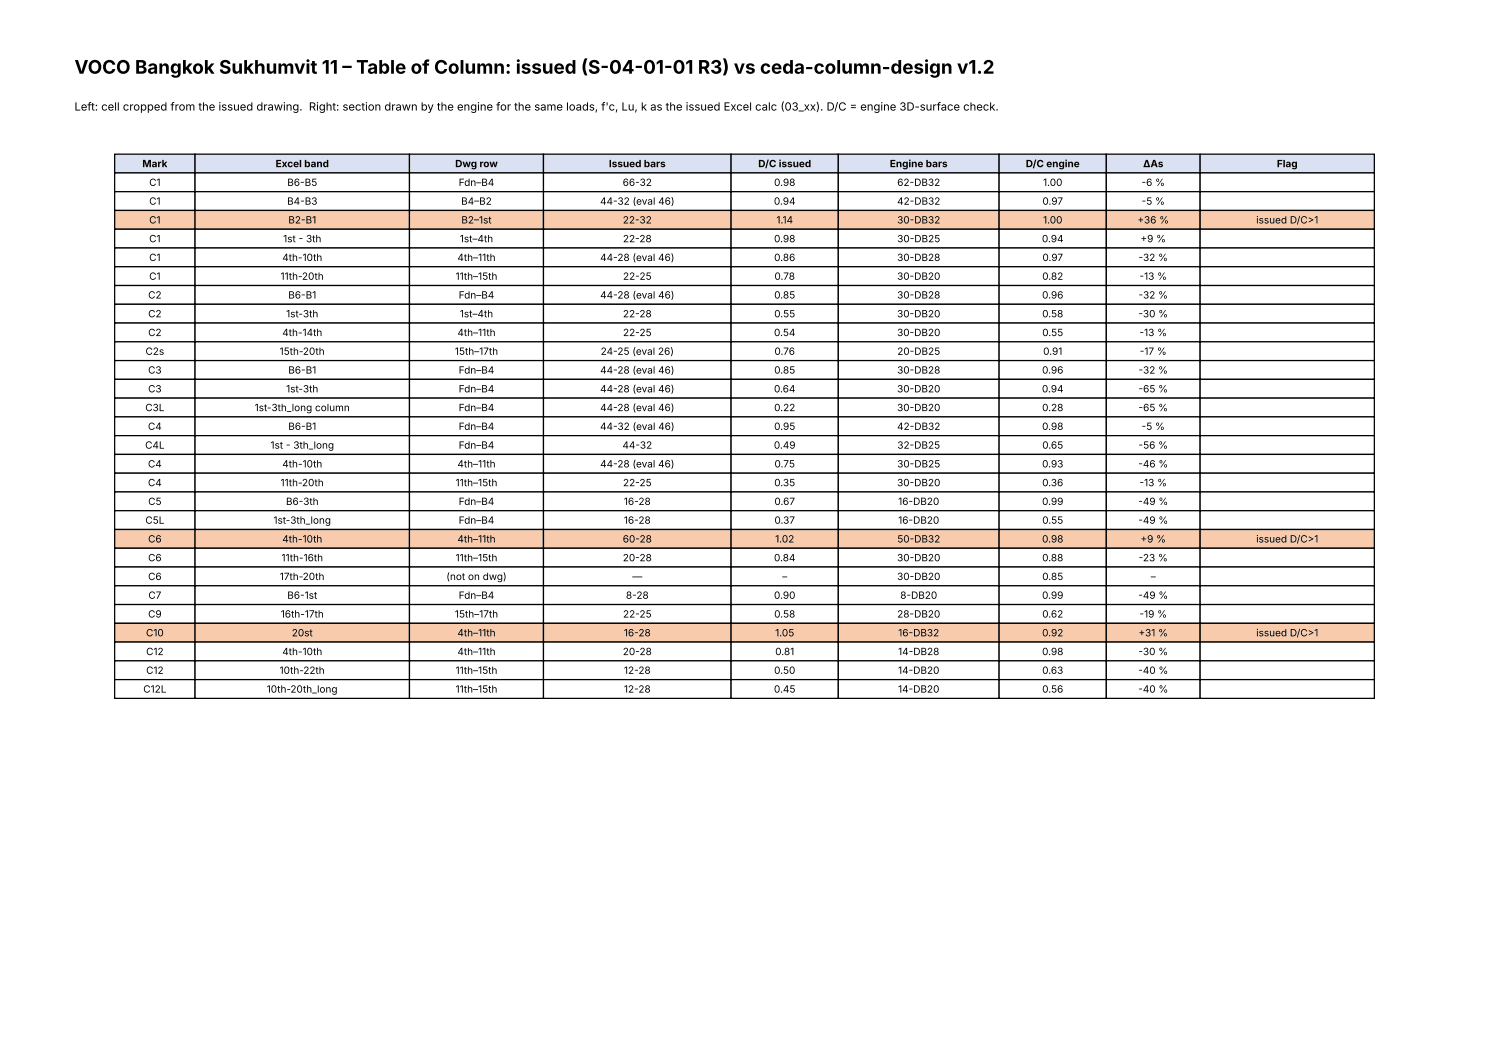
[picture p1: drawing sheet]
<svg xmlns="http://www.w3.org/2000/svg" width="420mm" height="297mm" viewBox="0 0 420 297" stroke-linecap="round" stroke-linejoin="round" font-family="sans-serif">
<defs><g id="words">
<text font-size="5.3" x="21" y="20.8">VOCO Bangkok Sukhumvit 11 – Table of Column: issued (S-04-01-01 R3) vs ceda-column-design v1.2</text>
<text font-size="3.2" x="21" y="31.2">Left: cell cropped from the issued drawing. Right: section drawn by the engine for the same loads, f'c, Lu, k as the issued Excel calc (03_xx). D/C = engine 3D-surface check.</text>
<g font-size="2.8">
<text x="40.1" y="47.1">Mark</text>
<text x="77.8" y="47.1">Excel band</text>
<text x="128.4" y="47.1">Dwg row</text>
<text x="171.8" y="47.1">Issued bars</text>
<text x="213.9" y="47.1">D/C issued</text>
<text x="251.1" y="47.1">Engine bars</text>
<text x="289.4" y="47.1">D/C engine</text>
<text x="322.5" y="47.1">ΔAs</text>
<text x="360.3" y="47.1">Flag</text>
<text x="42.1" y="52.4">C1</text>
<text x="81.1" y="52.4">B6-B5</text>
<text x="129.4" y="52.4">Fdn–B4</text>
<text x="175.7" y="52.4">66-32</text>
<text x="218.4" y="52.4">0.98</text>
<text x="253.2" y="52.4">62-DB32</text>
<text x="294.3" y="52.4">1.00</text>
<text x="322.1" y="52.4">-6 %</text>
<text x="42.1" y="57.7">C1</text>
<text x="81" y="57.7">B4-B3</text>
<text x="130.1" y="57.7">B4–B2</text>
<text x="169.3" y="57.7">44-32 (eval 46)</text>
<text x="218.4" y="57.7">0.94</text>
<text x="253.1" y="57.7">42-DB32</text>
<text x="294.1" y="57.7">0.97</text>
<text x="322.1" y="57.7">-5 %</text>
<text x="42.1" y="63">C1</text>
<text x="81.4" y="63">B2-B1</text>
<text x="130.2" y="63">B2–1st</text>
<text x="175.7" y="63">22-32</text>
<text x="219.1" y="63">1.14</text>
<text x="253.1" y="63">30-DB32</text>
<text x="294.3" y="63">1.00</text>
<text x="320.9" y="63">+36 %</text>
<text x="354.4" y="63">issued D/C&gt;1</text>
<text x="42.1" y="68.3">C1</text>
<text x="79.9" y="68.3">1st - 3th</text>
<text x="129.7" y="68.3">1st–4th</text>
<text x="175.8" y="68.3">22-28</text>
<text x="218.4" y="68.3">0.98</text>
<text x="253.1" y="68.3">30-DB25</text>
<text x="294" y="68.3">0.94</text>
<text x="321.8" y="68.3">+9 %</text>
<text x="42.1" y="73.6">C1</text>
<text x="79.6" y="73.6">4th-10th</text>
<text x="129.1" y="73.6">4th–11th</text>
<text x="169.3" y="73.6">44-28 (eval 46)</text>
<text x="218.4" y="73.6">0.86</text>
<text x="253.1" y="73.6">30-DB28</text>
<text x="294.1" y="73.6">0.97</text>
<text x="321.2" y="73.6">-32 %</text>
<text x="42.1" y="78.9">C1</text>
<text x="79.1" y="78.9">11th-20th</text>
<text x="128.5" y="78.9">11th–15th</text>
<text x="175.8" y="78.9">22-25</text>
<text x="218.5" y="78.9">0.78</text>
<text x="253.1" y="78.9">30-DB20</text>
<text x="294.1" y="78.9">0.82</text>
<text x="321.5" y="78.9">-13 %</text>
<text x="41.8" y="84.2">C2</text>
<text x="41.8" y="89.5">C2</text>
<text x="80.7" y="89.5">1st-3th</text>
<text x="81.3" y="84.2">B6-B1</text>
<text x="129.4" y="84.2">Fdn–B4</text>
<text x="129.7" y="89.5">1st–4th</text>
<text x="169.3" y="84.2">44-28 (eval 46)</text>
<text x="175.8" y="89.5">22-28</text>
<text x="218.4" y="84.2">0.85</text>
<text x="218.4" y="89.5">0.55</text>
<text x="253.1" y="89.5">30-DB20</text>
<text x="253.1" y="84.2">30-DB28</text>
<text x="294" y="84.2">0.96</text>
<text x="294" y="89.5">0.58</text>
<text x="321.2" y="89.5">-30 %</text>
<text x="321.2" y="84.2">-32 %</text>
<text x="41.8" y="94.8">C2</text>
<text x="79.6" y="94.8">4th-14th</text>
<text x="129.1" y="94.8">4th–11th</text>
<text x="175.8" y="94.8">22-25</text>
<text x="218.4" y="94.8">0.54</text>
<text x="253.1" y="94.8">30-DB20</text>
<text x="294.1" y="94.8">0.55</text>
<text x="321.5" y="94.8">-13 %</text>
<text x="41.1" y="100.1">C2s</text>
<text x="78.9" y="100.1">15th-20th</text>
<text x="128.3" y="100.1">15th–17th</text>
<text x="169.5" y="100.1">24-25 (eval 26)</text>
<text x="218.5" y="100.1">0.76</text>
<text x="253.2" y="100.1">20-DB25</text>
<text x="294.3" y="100.1">0.91</text>
<text x="321.6" y="100.1">-17 %</text>
<text x="41.8" y="105.4">C3</text>
<text x="81.3" y="105.4">B6-B1</text>
<text x="129.4" y="105.4">Fdn–B4</text>
<text x="169.3" y="105.4">44-28 (eval 46)</text>
<text x="218.4" y="105.4">0.85</text>
<text x="253.1" y="105.4">30-DB28</text>
<text x="294" y="105.4">0.96</text>
<text x="321.2" y="105.4">-32 %</text>
<text x="41.8" y="110.6">C3</text>
<text x="80.7" y="110.6">1st-3th</text>
<text x="129.4" y="110.6">Fdn–B4</text>
<text x="169.3" y="110.6">44-28 (eval 46)</text>
<text x="218.4" y="110.6">0.64</text>
<text x="253.1" y="110.6">30-DB20</text>
<text x="294" y="110.6">0.94</text>
<text x="321.2" y="110.6">-65 %</text>
<text x="41" y="115.9">C3L</text>
<text x="71.8" y="115.9">1st-3th_long column</text>
<text x="129.4" y="115.9">Fdn–B4</text>
<text x="169.3" y="115.9">44-28 (eval 46)</text>
<text x="218.4" y="115.9">0.22</text>
<text x="253.1" y="115.9">30-DB20</text>
<text x="294" y="115.9">0.28</text>
<text x="321.2" y="115.9">-65 %</text>
<text x="41.7" y="121.2">C4</text>
<text x="81.3" y="121.2">B6-B1</text>
<text x="129.4" y="121.2">Fdn–B4</text>
<text x="169.3" y="121.2">44-32 (eval 46)</text>
<text x="218.4" y="121.2">0.95</text>
<text x="253.1" y="121.2">42-DB32</text>
<text x="294" y="121.2">0.98</text>
<text x="322.1" y="121.2">-5 %</text>
<text x="40.9" y="126.5">C4L</text>
<text x="41.7" y="131.8">C4</text>
<text x="76.3" y="126.5">1st - 3th_long</text>
<text x="79.6" y="131.8">4th-10th</text>
<text x="129.1" y="131.8">4th–11th</text>
<text x="129.4" y="126.5">Fdn–B4</text>
<text x="169.3" y="131.8">44-28 (eval 46)</text>
<text x="175.6" y="126.5">44-32</text>
<text x="218.4" y="126.5">0.49</text>
<text x="218.5" y="131.8">0.75</text>
<text x="253.1" y="131.8">30-DB25</text>
<text x="253.2" y="126.5">32-DB25</text>
<text x="294" y="131.8">0.93</text>
<text x="294.1" y="126.5">0.65</text>
<text x="321.2" y="131.8">-46 %</text>
<text x="321.2" y="126.5">-56 %</text>
<text x="41.7" y="137.1">C4</text>
<text x="79.1" y="137.1">11th-20th</text>
<text x="128.5" y="137.1">11th–15th</text>
<text x="175.8" y="137.1">22-25</text>
<text x="218.4" y="137.1">0.35</text>
<text x="253.1" y="137.1">30-DB20</text>
<text x="294.1" y="137.1">0.36</text>
<text x="321.5" y="137.1">-13 %</text>
<text x="41.8" y="142.4">C5</text>
<text x="80.7" y="142.4">B6-3th</text>
<text x="129.4" y="142.4">Fdn–B4</text>
<text x="176" y="142.4">16-28</text>
<text x="218.5" y="142.4">0.67</text>
<text x="253.4" y="142.4">16-DB20</text>
<text x="294" y="142.4">0.99</text>
<text x="321.2" y="142.4">-49 %</text>
<text x="41" y="147.7">C5L</text>
<text x="77.1" y="147.7">1st-3th_long</text>
<text x="129.4" y="147.7">Fdn–B4</text>
<text x="176" y="147.7">16-28</text>
<text x="218.5" y="147.7">0.37</text>
<text x="253.4" y="147.7">16-DB20</text>
<text x="294.1" y="147.7">0.55</text>
<text x="321.2" y="147.7">-49 %</text>
<text x="41.8" y="153">C6</text>
<text x="79.6" y="153">4th-10th</text>
<text x="129.1" y="153">4th–11th</text>
<text x="175.7" y="153">60-28</text>
<text x="218.7" y="153">1.02</text>
<text x="253.1" y="153">50-DB32</text>
<text x="294" y="153">0.98</text>
<text x="321.8" y="153">+9 %</text>
<text x="354.4" y="153">issued D/C&gt;1</text>
<text x="41.8" y="158.3">C6</text>
<text x="79.4" y="158.3">11th-16th</text>
<text x="128.5" y="158.3">11th–15th</text>
<text x="175.7" y="158.3">20-28</text>
<text x="218.4" y="158.3">0.84</text>
<text x="253.1" y="158.3">30-DB20</text>
<text x="294" y="158.3">0.88</text>
<text x="321.3" y="158.3">-23 %</text>
<text x="41.8" y="163.6">C6</text>
<text x="78.9" y="163.6">17th-20th</text>
<text x="125.9" y="163.6">(not on dwg)</text>
<text x="178.4" y="163.6">—</text>
<text x="220.7" y="163.6">–</text>
<text x="253.1" y="163.6">30-DB20</text>
<text x="294.1" y="163.6">0.85</text>
<text x="324.7" y="163.6">–</text>
<text x="41.9" y="168.9">C7</text>
<text x="81.1" y="168.9">B6-1st</text>
<text x="129.4" y="168.9">Fdn–B4</text>
<text x="176.6" y="168.9">8-28</text>
<text x="218.4" y="168.9">0.90</text>
<text x="254" y="168.9">8-DB20</text>
<text x="294" y="168.9">0.99</text>
<text x="321.2" y="168.9">-49 %</text>
<text x="41.2" y="179.4">C10</text>
<text x="41.8" y="174.1">C9</text>
<text x="79.2" y="174.1">16th-17th</text>
<text x="82.3" y="179.4">20st</text>
<text x="128.3" y="174.1">15th–17th</text>
<text x="129.1" y="179.4">4th–11th</text>
<text x="175.8" y="174.1">22-25</text>
<text x="176" y="179.4">16-28</text>
<text x="218.4" y="174.1">0.58</text>
<text x="218.7" y="179.4">1.05</text>
<text x="253.1" y="174.1">28-DB20</text>
<text x="253.4" y="179.4">16-DB32</text>
<text x="294" y="179.4">0.92</text>
<text x="294.1" y="174.1">0.62</text>
<text x="321.2" y="179.4">+31 %</text>
<text x="321.5" y="174.1">-19 %</text>
<text x="354.4" y="179.4">issued D/C&gt;1</text>
<text x="41.2" y="184.7">C12</text>
<text x="79.6" y="184.7">4th-10th</text>
<text x="129.1" y="184.7">4th–11th</text>
<text x="175.7" y="184.7">20-28</text>
<text x="218.7" y="184.7">0.81</text>
<text x="253.4" y="184.7">14-DB28</text>
<text x="294" y="184.7">0.98</text>
<text x="321.2" y="184.7">-30 %</text>
<text x="41.2" y="190">C12</text>
<text x="78.9" y="190">10th-22th</text>
<text x="128.5" y="190">11th–15th</text>
<text x="176" y="190">12-28</text>
<text x="218.4" y="190">0.50</text>
<text x="253.4" y="190">14-DB20</text>
<text x="294" y="190">0.63</text>
<text x="321.1" y="190">-40 %</text>
<text x="40.4" y="195.3">C12L</text>
<text x="75.2" y="195.3">10th-20th_long</text>
<text x="128.5" y="195.3">11th–15th</text>
<text x="176" y="195.3">12-28</text>
<text x="218.4" y="195.3">0.45</text>
<text x="253.4" y="195.3">14-DB20</text>
<text x="294" y="195.3">0.56</text>
<text x="321.1" y="195.3">-40 %</text>
</g>
</g></defs>
<g fill="#d9e1f2" stroke="#000" stroke-width=".35">
<path d="M32.3 43.5h22.7v5.3h-22.7z"/>
<path d="M55 43.5h60.5v5.3h-60.5z"/>
<path d="M115.5 43.5h37.8v5.3h-37.8z"/>
<path d="M153.3 43.5h53v5.3h-53z"/>
<path d="M206.3 43.5h30.2v5.3h-30.2z"/>
<path d="M236.5 43.5h45.4v5.3h-45.4z"/>
<path d="M281.9 43.5h30.2v5.3h-30.2z"/>
<path d="M312.1 43.5h26.5v5.3h-26.5z"/>
<path d="M338.6 43.5h49.2v5.3h-49.2z"/>
</g>
<g fill="#fff" stroke="#000" stroke-width=".35">
<path d="M32.3 48.8h22.7v5.3h-22.7z"/>
<path d="M55 48.8h60.5v5.3h-60.5z"/>
<path d="M115.5 48.8h37.8v5.3h-37.8z"/>
<path d="M153.3 48.8h53v5.3h-53z"/>
<path d="M206.3 48.8h30.2v5.3h-30.2z"/>
<path d="M236.5 48.8h45.4v5.3h-45.4z"/>
<path d="M281.9 48.8h30.2v5.3h-30.2z"/>
<path d="M312.1 48.8h26.5v5.3h-26.5z"/>
<path d="M338.6 48.8h49.2v5.3h-49.2z"/>
<path d="M32.3 54.1h22.7v5.2h-22.7z"/>
<path d="M55 54.1h60.5v5.2h-60.5z"/>
<path d="M115.5 54.1h37.8v5.2h-37.8z"/>
<path d="M153.3 54.1h53v5.2h-53z"/>
<path d="M206.3 54.1h30.2v5.2h-30.2z"/>
<path d="M236.5 54.1h45.4v5.2h-45.4z"/>
<path d="M281.9 54.1h30.2v5.2h-30.2z"/>
<path d="M312.1 54.1h26.5v5.2h-26.5z"/>
<path d="M338.6 54.1h49.2v5.2h-49.2z"/>
</g>
<g fill="#f8cbad" stroke="#000" stroke-width=".35">
<path d="M32.3 59.3h22.7v5.3h-22.7z"/>
<path d="M55 59.3h60.5v5.3h-60.5z"/>
<path d="M115.5 59.3h37.8v5.3h-37.8z"/>
<path d="M153.3 59.3h53v5.3h-53z"/>
<path d="M206.3 59.3h30.2v5.3h-30.2z"/>
<path d="M236.5 59.3h45.4v5.3h-45.4z"/>
<path d="M281.9 59.3h30.2v5.3h-30.2z"/>
<path d="M312.1 59.3h26.5v5.3h-26.5z"/>
<path d="M338.6 59.3h49.2v5.3h-49.2z"/>
</g>
<g fill="#fff" stroke="#000" stroke-width=".35">
<path d="M32.3 64.6h22.7v5.3h-22.7z"/>
<path d="M55 64.6h60.5v5.3h-60.5z"/>
<path d="M115.5 64.6h37.8v5.3h-37.8z"/>
<path d="M153.3 64.6h53v5.3h-53z"/>
<path d="M206.3 64.6h30.2v5.3h-30.2z"/>
<path d="M236.5 64.6h45.4v5.3h-45.4z"/>
<path d="M281.9 64.6h30.2v5.3h-30.2z"/>
<path d="M312.1 64.6h26.5v5.3h-26.5z"/>
<path d="M338.6 64.6h49.2v5.3h-49.2z"/>
<path d="M32.3 69.9h22.7v5.3h-22.7z"/>
<path d="M55 69.9h60.5v5.3h-60.5z"/>
<path d="M115.5 69.9h37.8v5.3h-37.8z"/>
<path d="M153.3 69.9h53v5.3h-53z"/>
<path d="M206.3 69.9h30.2v5.3h-30.2z"/>
<path d="M236.5 69.9h45.4v5.3h-45.4z"/>
<path d="M281.9 69.9h30.2v5.3h-30.2z"/>
<path d="M312.1 69.9h26.5v5.3h-26.5z"/>
<path d="M338.6 69.9h49.2v5.3h-49.2z"/>
<path d="M32.3 75.2h22.7v5.3h-22.7z"/>
<path d="M55 75.2h60.5v5.3h-60.5z"/>
<path d="M115.5 75.2h37.8v5.3h-37.8z"/>
<path d="M153.3 75.2h53v5.3h-53z"/>
<path d="M206.3 75.2h30.2v5.3h-30.2z"/>
<path d="M236.5 75.2h45.4v5.3h-45.4z"/>
<path d="M281.9 75.2h30.2v5.3h-30.2z"/>
<path d="M312.1 75.2h26.5v5.3h-26.5z"/>
<path d="M338.6 75.2h49.2v5.3h-49.2z"/>
<path d="M32.3 80.5h22.7v5.3h-22.7z"/>
<path d="M55 80.5h60.5v5.3h-60.5z"/>
<path d="M115.5 80.5h37.8v5.3h-37.8z"/>
<path d="M153.3 80.5h53v5.3h-53z"/>
<path d="M206.3 80.5h30.2v5.3h-30.2z"/>
<path d="M236.5 80.5h45.4v5.3h-45.4z"/>
<path d="M281.9 80.5h30.2v5.3h-30.2z"/>
<path d="M312.1 80.5h26.5v5.3h-26.5z"/>
<path d="M338.6 80.5h49.2v5.3h-49.2z"/>
<path d="M32.3 85.8h22.7v5.3h-22.7z"/>
<path d="M55 85.8h60.5v5.3h-60.5z"/>
<path d="M115.5 85.8h37.8v5.3h-37.8z"/>
<path d="M153.3 85.8h53v5.3h-53z"/>
<path d="M206.3 85.8h30.2v5.3h-30.2z"/>
<path d="M236.5 85.8h45.4v5.3h-45.4z"/>
<path d="M281.9 85.8h30.2v5.3h-30.2z"/>
<path d="M312.1 85.8h26.5v5.3h-26.5z"/>
<path d="M338.6 85.8h49.2v5.3h-49.2z"/>
<path d="M32.3 91.1h22.7v5.3h-22.7z"/>
<path d="M55 91.1h60.5v5.3h-60.5z"/>
<path d="M115.5 91.1h37.8v5.3h-37.8z"/>
<path d="M153.3 91.1h53v5.3h-53z"/>
<path d="M206.3 91.1h30.2v5.3h-30.2z"/>
<path d="M236.5 91.1h45.4v5.3h-45.4z"/>
<path d="M281.9 91.1h30.2v5.3h-30.2z"/>
<path d="M312.1 91.1h26.5v5.3h-26.5z"/>
<path d="M338.6 91.1h49.2v5.3h-49.2z"/>
<path d="M32.3 96.4h22.7v5.3h-22.7z"/>
<path d="M55 96.4h60.5v5.3h-60.5z"/>
<path d="M115.5 96.4h37.8v5.3h-37.8z"/>
<path d="M153.3 96.4h53v5.3h-53z"/>
<path d="M206.3 96.4h30.2v5.3h-30.2z"/>
<path d="M236.5 96.4h45.4v5.3h-45.4z"/>
<path d="M281.9 96.4h30.2v5.3h-30.2z"/>
<path d="M312.1 96.4h26.5v5.3h-26.5z"/>
<path d="M338.6 96.4h49.2v5.3h-49.2z"/>
<path d="M32.3 101.7h22.7v5.3h-22.7z"/>
<path d="M55 101.7h60.5v5.3h-60.5z"/>
<path d="M115.5 101.7h37.8v5.3h-37.8z"/>
<path d="M153.3 101.7h53v5.3h-53z"/>
<path d="M206.3 101.7h30.2v5.3h-30.2z"/>
<path d="M236.5 101.7h45.4v5.3h-45.4z"/>
<path d="M281.9 101.7h30.2v5.3h-30.2z"/>
<path d="M312.1 101.7h26.5v5.3h-26.5z"/>
<path d="M338.6 101.7h49.2v5.3h-49.2z"/>
<path d="M32.3 107h22.7v5.3h-22.7z"/>
<path d="M55 107h60.5v5.3h-60.5z"/>
<path d="M115.5 107h37.8v5.3h-37.8z"/>
<path d="M153.3 107h53v5.3h-53z"/>
<path d="M206.3 107h30.2v5.3h-30.2z"/>
<path d="M236.5 107h45.4v5.3h-45.4z"/>
<path d="M281.9 107h30.2v5.3h-30.2z"/>
<path d="M312.1 107h26.5v5.3h-26.5z"/>
<path d="M338.6 107h49.2v5.3h-49.2z"/>
<path d="M32.3 112.3h22.7v5.3h-22.7z"/>
<path d="M55 112.3h60.5v5.3h-60.5z"/>
<path d="M115.5 112.3h37.8v5.3h-37.8z"/>
<path d="M153.3 112.3h53v5.3h-53z"/>
<path d="M206.3 112.3h30.2v5.3h-30.2z"/>
<path d="M236.5 112.3h45.4v5.3h-45.4z"/>
<path d="M281.9 112.3h30.2v5.3h-30.2z"/>
<path d="M312.1 112.3h26.5v5.3h-26.5z"/>
<path d="M338.6 112.3h49.2v5.3h-49.2z"/>
<path d="M32.3 117.6h22.7v5.2h-22.7z"/>
<path d="M55 117.6h60.5v5.2h-60.5z"/>
<path d="M115.5 117.6h37.8v5.2h-37.8z"/>
<path d="M153.3 117.6h53v5.2h-53z"/>
<path d="M206.3 117.6h30.2v5.2h-30.2z"/>
<path d="M236.5 117.6h45.4v5.2h-45.4z"/>
<path d="M281.9 117.6h30.2v5.2h-30.2z"/>
<path d="M312.1 117.6h26.5v5.2h-26.5z"/>
<path d="M338.6 117.6h49.2v5.2h-49.2z"/>
<path d="M32.3 122.8h22.7v5.3h-22.7z"/>
<path d="M55 122.8h60.5v5.3h-60.5z"/>
<path d="M115.5 122.8h37.8v5.3h-37.8z"/>
<path d="M153.3 122.8h53v5.3h-53z"/>
<path d="M206.3 122.8h30.2v5.3h-30.2z"/>
<path d="M236.5 122.8h45.4v5.3h-45.4z"/>
<path d="M281.9 122.8h30.2v5.3h-30.2z"/>
<path d="M312.1 122.8h26.5v5.3h-26.5z"/>
<path d="M338.6 122.8h49.2v5.3h-49.2z"/>
<path d="M32.3 128.1h22.7v5.3h-22.7z"/>
<path d="M55 128.1h60.5v5.3h-60.5z"/>
<path d="M115.5 128.1h37.8v5.3h-37.8z"/>
<path d="M153.3 128.1h53v5.3h-53z"/>
<path d="M206.3 128.1h30.2v5.3h-30.2z"/>
<path d="M236.5 128.1h45.4v5.3h-45.4z"/>
<path d="M281.9 128.1h30.2v5.3h-30.2z"/>
<path d="M312.1 128.1h26.5v5.3h-26.5z"/>
<path d="M338.6 128.1h49.2v5.3h-49.2z"/>
<path d="M32.3 133.4h22.7v5.3h-22.7z"/>
<path d="M55 133.4h60.5v5.3h-60.5z"/>
<path d="M115.5 133.4h37.8v5.3h-37.8z"/>
<path d="M153.3 133.4h53v5.3h-53z"/>
<path d="M206.3 133.4h30.2v5.3h-30.2z"/>
<path d="M236.5 133.4h45.4v5.3h-45.4z"/>
<path d="M281.9 133.4h30.2v5.3h-30.2z"/>
<path d="M312.1 133.4h26.5v5.3h-26.5z"/>
<path d="M338.6 133.4h49.2v5.3h-49.2z"/>
<path d="M32.3 138.7h22.7v5.3h-22.7z"/>
<path d="M55 138.7h60.5v5.3h-60.5z"/>
<path d="M115.5 138.7h37.8v5.3h-37.8z"/>
<path d="M153.3 138.7h53v5.3h-53z"/>
<path d="M206.3 138.7h30.2v5.3h-30.2z"/>
<path d="M236.5 138.7h45.4v5.3h-45.4z"/>
<path d="M281.9 138.7h30.2v5.3h-30.2z"/>
<path d="M312.1 138.7h26.5v5.3h-26.5z"/>
<path d="M338.6 138.7h49.2v5.3h-49.2z"/>
<path d="M32.3 144h22.7v5.3h-22.7z"/>
<path d="M55 144h60.5v5.3h-60.5z"/>
<path d="M115.5 144h37.8v5.3h-37.8z"/>
<path d="M153.3 144h53v5.3h-53z"/>
<path d="M206.3 144h30.2v5.3h-30.2z"/>
<path d="M236.5 144h45.4v5.3h-45.4z"/>
<path d="M281.9 144h30.2v5.3h-30.2z"/>
<path d="M312.1 144h26.5v5.3h-26.5z"/>
<path d="M338.6 144h49.2v5.3h-49.2z"/>
</g>
<g fill="#f8cbad" stroke="#000" stroke-width=".35">
<path d="M32.3 149.3h22.7v5.3h-22.7z"/>
<path d="M55 149.3h60.5v5.3h-60.5z"/>
<path d="M115.5 149.3h37.8v5.3h-37.8z"/>
<path d="M153.3 149.3h53v5.3h-53z"/>
<path d="M206.3 149.3h30.2v5.3h-30.2z"/>
<path d="M236.5 149.3h45.4v5.3h-45.4z"/>
<path d="M281.9 149.3h30.2v5.3h-30.2z"/>
<path d="M312.1 149.3h26.5v5.3h-26.5z"/>
<path d="M338.6 149.3h49.2v5.3h-49.2z"/>
</g>
<g fill="#fff" stroke="#000" stroke-width=".35">
<path d="M32.3 154.6h22.7v5.3h-22.7z"/>
<path d="M55 154.6h60.5v5.3h-60.5z"/>
<path d="M115.5 154.6h37.8v5.3h-37.8z"/>
<path d="M153.3 154.6h53v5.3h-53z"/>
<path d="M206.3 154.6h30.2v5.3h-30.2z"/>
<path d="M236.5 154.6h45.4v5.3h-45.4z"/>
<path d="M281.9 154.6h30.2v5.3h-30.2z"/>
<path d="M312.1 154.6h26.5v5.3h-26.5z"/>
<path d="M338.6 154.6h49.2v5.3h-49.2z"/>
<path d="M32.3 159.9h22.7v5.3h-22.7z"/>
<path d="M55 159.9h60.5v5.3h-60.5z"/>
<path d="M115.5 159.9h37.8v5.3h-37.8z"/>
<path d="M153.3 159.9h53v5.3h-53z"/>
<path d="M206.3 159.9h30.2v5.3h-30.2z"/>
<path d="M236.5 159.9h45.4v5.3h-45.4z"/>
<path d="M281.9 159.9h30.2v5.3h-30.2z"/>
<path d="M312.1 159.9h26.5v5.3h-26.5z"/>
<path d="M338.6 159.9h49.2v5.3h-49.2z"/>
<path d="M32.3 165.2h22.7v5.3h-22.7z"/>
<path d="M55 165.2h60.5v5.3h-60.5z"/>
<path d="M115.5 165.2h37.8v5.3h-37.8z"/>
<path d="M153.3 165.2h53v5.3h-53z"/>
<path d="M206.3 165.2h30.2v5.3h-30.2z"/>
<path d="M236.5 165.2h45.4v5.3h-45.4z"/>
<path d="M281.9 165.2h30.2v5.3h-30.2z"/>
<path d="M312.1 165.2h26.5v5.3h-26.5z"/>
<path d="M338.6 165.2h49.2v5.3h-49.2z"/>
<path d="M32.3 170.5h22.7v5.3h-22.7z"/>
<path d="M55 170.5h60.5v5.3h-60.5z"/>
<path d="M115.5 170.5h37.8v5.3h-37.8z"/>
<path d="M153.3 170.5h53v5.3h-53z"/>
<path d="M206.3 170.5h30.2v5.3h-30.2z"/>
<path d="M236.5 170.5h45.4v5.3h-45.4z"/>
<path d="M281.9 170.5h30.2v5.3h-30.2z"/>
<path d="M312.1 170.5h26.5v5.3h-26.5z"/>
<path d="M338.6 170.5h49.2v5.3h-49.2z"/>
</g>
<g fill="#f8cbad" stroke="#000" stroke-width=".35">
<path d="M32.3 175.8h22.7v5.3h-22.7z"/>
<path d="M55 175.8h60.5v5.3h-60.5z"/>
<path d="M115.5 175.8h37.8v5.3h-37.8z"/>
<path d="M153.3 175.8h53v5.3h-53z"/>
<path d="M206.3 175.8h30.2v5.3h-30.2z"/>
<path d="M236.5 175.8h45.4v5.3h-45.4z"/>
<path d="M281.9 175.8h30.2v5.3h-30.2z"/>
<path d="M312.1 175.8h26.5v5.3h-26.5z"/>
<path d="M338.6 175.8h49.2v5.3h-49.2z"/>
</g>
<g fill="#fff" stroke="#000" stroke-width=".35">
<path d="M32.3 181.1h22.7v5.2h-22.7z"/>
<path d="M55 181.1h60.5v5.2h-60.5z"/>
<path d="M115.5 181.1h37.8v5.2h-37.8z"/>
<path d="M153.3 181.1h53v5.2h-53z"/>
<path d="M206.3 181.1h30.2v5.2h-30.2z"/>
<path d="M236.5 181.1h45.4v5.2h-45.4z"/>
<path d="M281.9 181.1h30.2v5.2h-30.2z"/>
<path d="M312.1 181.1h26.5v5.2h-26.5z"/>
<path d="M338.6 181.1h49.2v5.2h-49.2z"/>
<path d="M32.3 186.3h22.7v5.3h-22.7z"/>
<path d="M55 186.3h60.5v5.3h-60.5z"/>
<path d="M115.5 186.3h37.8v5.3h-37.8z"/>
<path d="M153.3 186.3h53v5.3h-53z"/>
<path d="M206.3 186.3h30.2v5.3h-30.2z"/>
<path d="M236.5 186.3h45.4v5.3h-45.4z"/>
<path d="M281.9 186.3h30.2v5.3h-30.2z"/>
<path d="M312.1 186.3h26.5v5.3h-26.5z"/>
<path d="M338.6 186.3h49.2v5.3h-49.2z"/>
<path d="M32.3 191.6h22.7v5.3h-22.7z"/>
<path d="M55 191.6h60.5v5.3h-60.5z"/>
<path d="M115.5 191.6h37.8v5.3h-37.8z"/>
<path d="M153.3 191.6h53v5.3h-53z"/>
<path d="M206.3 191.6h30.2v5.3h-30.2z"/>
<path d="M236.5 191.6h45.4v5.3h-45.4z"/>
<path d="M281.9 191.6h30.2v5.3h-30.2z"/>
<path d="M312.1 191.6h26.5v5.3h-26.5z"/>
<path d="M338.6 191.6h49.2v5.3h-49.2z"/>
</g>
<use href="#words"/>
</svg>
